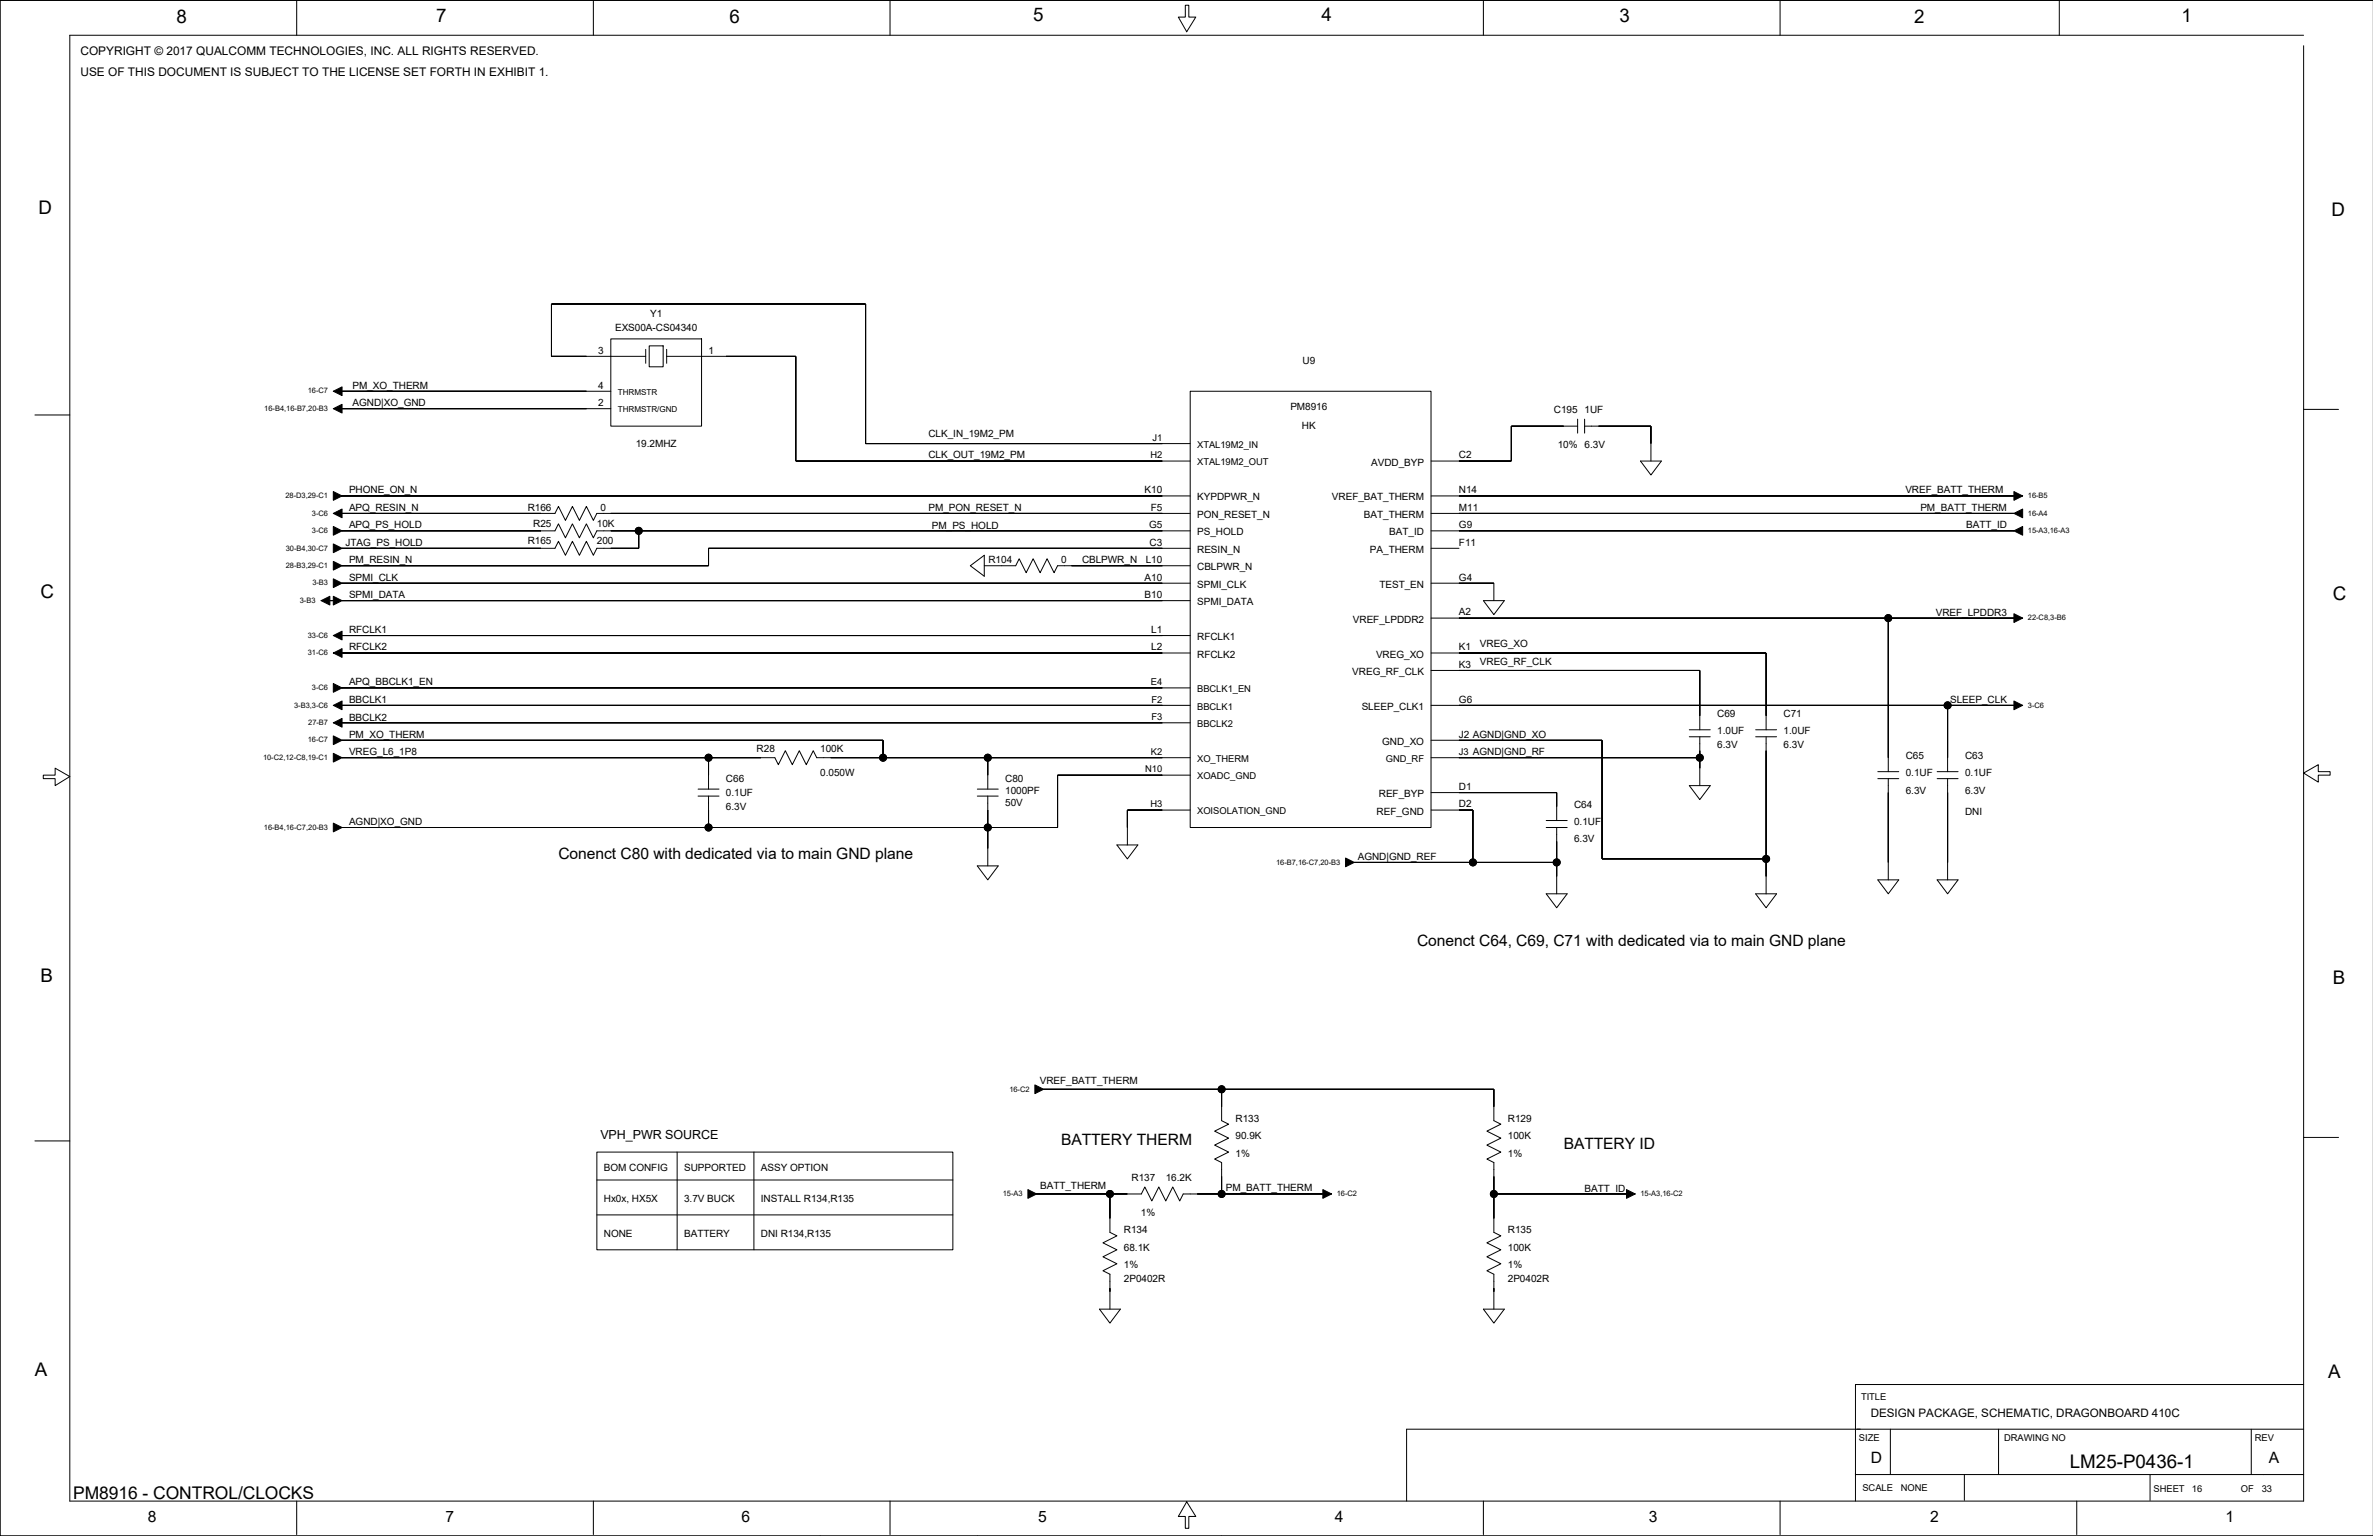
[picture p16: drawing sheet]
<svg xmlns="http://www.w3.org/2000/svg" width="863mm" height="559mm" viewBox="0 0 863 559" stroke-linecap="round" stroke-linejoin="round" font-family="sans-serif">
<defs><g id="words">
<g font-size="6.8">
<text x="64.2" y="8.2">8</text>
<text x="158.7" y="8">7</text>
<text x="265.4" y="8.2">6</text>
<text x="375.8" y="7.5">5</text>
<text x="480.7" y="7.5">4</text>
<text x="589.1" y="8">3</text>
<text x="696.3" y="8.2">2</text>
<text x="793.6" y="8">1</text>
<text x="14" y="77.8">D</text>
<text x="848.2" y="78.6">D</text>
<text x="14.7" y="217.5">C</text>
<text x="848.7" y="218.2">C</text>
<text x="14.7" y="357.1">B</text>
<text x="848.7" y="357.9">B</text>
<text x="12.7" y="500.6">A</text>
<text x="846.9" y="501.4">A</text>
<text x="753" y="533.9">LM25-P0436-1</text>
</g>
<text font-size="6.3" x="26.7" y="545.2">PM8916 - CONTROL/CLOCKS</text>
<g font-size="5.7">
<text x="203.2" y="312.5">Conenct C80 with dedicated via to main GND plane</text>
<text x="515.5" y="344.2">Conenct C64, C69, C71 with dedicated via to main GND plane</text>
<text x="386" y="416.6">BATTERY THERM</text>
<text x="568.8" y="417.8">BATTERY ID</text>
<text x="680.6" y="532.1">D</text>
<text x="825.3" y="532.1">A</text>
<text x="53.8" y="553.7">8</text>
<text x="162" y="553.7">7</text>
<text x="269.7" y="553.7">6</text>
<text x="377.6" y="553.7">5</text>
<text x="485.5" y="553.7">4</text>
<text x="599.8" y="553.7">3</text>
<text x="702.1" y="553.7">2</text>
<text x="809.6" y="553.7">1</text>
</g>
<text font-size="4.6" x="218.4" y="414.3">VPH_PWR SOURCE</text>
<g font-size="4.3">
<text x="29.3" y="20.1">COPYRIGHT © 2017 QUALCOMM TECHNOLOGIES, INC. ALL RIGHTS RESERVED.</text>
<text x="29.3" y="27.8">USE OF THIS DOCUMENT IS SUBJECT TO THE LICENSE SET FORTH IN EXHIBIT 1.</text>
</g>
<text font-size="4.2" x="680.5" y="515.6">DESIGN PACKAGE, SCHEMATIC, DRAGONBOARD 410C</text>
<g font-size="3.6">
<text x="236.5" y="115.5">Y1</text>
<text x="223.7" y="120.6">EXS00A-CS04340</text>
<text x="217.7" y="128.7">3</text>
<text x="257.8" y="128.7">1</text>
<text x="473.8" y="132.6">U9</text>
<text x="128.2" y="141.4">PM_XO_THERM</text>
<text x="217.7" y="141.4">4</text>
<text x="128.2" y="147.9">AGND|XO_GND</text>
<text x="217.7" y="147.7">2</text>
<text x="469.4" y="149.1">PM8916</text>
<text x="565.3" y="150.3">C195</text>
<text x="576.4" y="150.3">1UF</text>
<text x="337.7" y="159.2">CLK_IN_19M2_PM</text>
<text x="473.6" y="156.1">HK</text>
<text x="231.3" y="162.5">19.2MHZ</text>
<text x="337.7" y="166.8">CLK_OUT_19M2_PM</text>
<text x="530.7" y="166.8">C2</text>
<text x="566.7" y="163">10% 6.3V</text>
<text x="498.8" y="169.4">AVDD_BYP</text>
<text x="127" y="179.5">PHONE_ON_N</text>
<text x="416.4" y="179.5">K10</text>
<text x="530.7" y="179.5">N14</text>
<text x="693.1" y="179.5">VREF_BATT_THERM</text>
<text x="127" y="185.9">APQ_RESIN_N</text>
<text x="192" y="185.9">R166</text>
<text x="218.4" y="185.9">0</text>
<text x="337.7" y="185.9">PM_PON_RESET_N</text>
<text x="418.6" y="185.8">F5</text>
<text x="435.5" y="182.1">KYPDPWR_N</text>
<text x="484.5" y="182.1">VREF_BAT_THERM</text>
<text x="530.7" y="185.8">M11</text>
<text x="698.6" y="185.8">PM_BATT_THERM</text>
<text x="194" y="191.7">R25</text>
<text x="217.1" y="191.7">10K</text>
<text x="435.5" y="188.4">PON_RESET_N</text>
<text x="496.2" y="188.4">BAT_THERM</text>
<text x="127" y="192.2">APQ_PS_HOLD</text>
<text x="339" y="192.3">PM_PS_HOLD</text>
<text x="418" y="192.2">G5</text>
<text x="435.5" y="194.8">PS_HOLD</text>
<text x="505.4" y="194.8">BAT_ID</text>
<text x="530.7" y="192.2">G9</text>
<text x="715.3" y="192.2">BATT_ID</text>
<text x="125.7" y="198.6">JTAG_PS_HOLD</text>
<text x="192" y="198">R165</text>
<text x="217.1" y="198">200</text>
<text x="418.2" y="198.5">C3</text>
<text x="435.5" y="201.1">RESIN_N</text>
<text x="498.4" y="201.1">PA_THERM</text>
<text x="530.7" y="198.5">F11</text>
<text x="127" y="204.9">PM_RESIN_N</text>
<text x="359.6" y="204.9">R104</text>
<text x="386" y="204.9">0</text>
<text x="393.6" y="205">CBLPWR_N</text>
<text x="416.8" y="204.9">L10</text>
<text x="435.5" y="207.5">CBLPWR_N</text>
<text x="127" y="211.2">SPMI_CLK</text>
<text x="416.4" y="211.2">A10</text>
<text x="435.5" y="213.8">SPMI_CLK</text>
<text x="501.8" y="213.8">TEST_EN</text>
<text x="530.7" y="211.2">G4</text>
<text x="127" y="217.6">SPMI_DATA</text>
<text x="416.4" y="217.6">B10</text>
<text x="435.5" y="220.2">SPMI_DATA</text>
<text x="492.2" y="226.5">VREF_LPDDR2</text>
<text x="530.7" y="223.9">A2</text>
<text x="704.2" y="224">VREF_LPDDR3</text>
<text x="127" y="230.3">RFCLK1</text>
<text x="418.8" y="230.3">L1</text>
<text x="435.5" y="232.9">RFCLK1</text>
<text x="127" y="236.6">RFCLK2</text>
<text x="418.8" y="236.6">L2</text>
<text x="435.5" y="239.2">RFCLK2</text>
<text x="500.6" y="239.2">VREG_XO</text>
<text x="530.7" y="236.6">K1</text>
<text x="538.4" y="235.5">VREG_XO</text>
<text x="491.9" y="245.6">VREG_RF_CLK</text>
<text x="530.7" y="243">K3</text>
<text x="538.4" y="241.8">VREG_RF_CLK</text>
<text x="127" y="249.3">APQ_BBCLK1_EN</text>
<text x="127" y="255.8">BBCLK1</text>
<text x="530.7" y="255.7">G6</text>
<text x="709.4" y="255.8">SLEEP_CLK</text>
<text x="127" y="262.1">BBCLK2</text>
<text x="495.4" y="258.3">SLEEP_CLK1</text>
<text x="624.7" y="260.8">C69</text>
<text x="648.8" y="260.8">C71</text>
<text x="127" y="268.3">PM_XO_THERM</text>
<text x="530.7" y="268.3">J2 AGND|GND_XO</text>
<text x="624.7" y="267.2">1.0UF</text>
<text x="648.8" y="267.2">1.0UF</text>
<text x="127" y="274.7">VREG_L6_1P8</text>
<text x="275.3" y="273.5">R28</text>
<text x="298.4" y="273.5">100K</text>
<text x="502.8" y="271">GND_XO</text>
<text x="624.7" y="272.2">6.3V</text>
<text x="648.8" y="272.2">6.3V</text>
<text x="693.3" y="276">C65</text>
<text x="714.8" y="276">C63</text>
<text x="264.1" y="284.4">C66</text>
<text x="298.4" y="282.4">0.050W</text>
<text x="365.7" y="284.4">C80</text>
<text x="530.7" y="287.4">D1</text>
<text x="693.3" y="282.4">0.1UF</text>
<text x="714.8" y="282.4">0.1UF</text>
<text x="264.1" y="289.4">0.1UF</text>
<text x="365.7" y="288.7">1000PF</text>
<text x="365.7" y="293.2">50V</text>
<text x="501.6" y="290">REF_BYP</text>
<text x="530.7" y="293.7">D2</text>
<text x="572.6" y="293.8">C64</text>
<text x="693.3" y="288.7">6.3V</text>
<text x="714.8" y="288.7">6.3V</text>
<text x="264.1" y="294.5">6.3V</text>
<text x="500.8" y="296.4">REF_GND</text>
<text x="714.8" y="296.4">DNI</text>
<text x="127" y="300.2">AGND|XO_GND</text>
<text x="572.6" y="300.2">0.1UF</text>
<text x="572.6" y="306.2">6.3V</text>
<text x="493.9" y="312.9">AGND|GND_REF</text>
<text x="378.2" y="394.5">VREF_BATT_THERM</text>
<text x="449.5" y="408.1">R133</text>
<text x="548.5" y="408.1">R129</text>
<text x="449.5" y="414.4">90.9K</text>
<text x="548.5" y="414.4">100K</text>
<text x="219.7" y="425.9">BOM CONFIG</text>
<text x="248.9" y="425.9">SUPPORTED</text>
<text x="276.8" y="425.9">ASSY OPTION</text>
<text x="449.5" y="420.8">1%</text>
<text x="548.5" y="420.8">1%</text>
<text x="411.6" y="429.7">R137</text>
<text x="424.1" y="429.7">16.2K</text>
<text x="219.7" y="437.3">Hx0x, HX5X</text>
<text x="248.9" y="437.3">3.7V BUCK</text>
<text x="276.8" y="437.3">INSTALL R134,R135</text>
<text x="378.4" y="432.5">BATT_THERM</text>
<text x="445.9" y="433.4">PM_BATT_THERM</text>
<text x="576.4" y="433.5">BATT_ID</text>
<text x="415" y="442.4">1%</text>
<text x="408.8" y="448.7">R134</text>
<text x="548.5" y="448.7">R135</text>
<text x="219.7" y="450">NONE</text>
<text x="248.9" y="450">BATTERY</text>
<text x="276.8" y="450">DNI R134,R135</text>
<text x="408.8" y="455.1">68.1K</text>
<text x="548.5" y="455.1">100K</text>
<text x="408.8" y="461.4">1%</text>
<text x="548.5" y="461.4">1%</text>
<text x="408.8" y="466.6">2P0402R</text>
<text x="548.5" y="466.6">2P0402R</text>
</g>
<g font-size="3.4">
<text x="419.2" y="160.4">J1</text>
<text x="418.5" y="166.8">H2</text>
<text x="435.5" y="162.9">XTAL19M2_IN</text>
<text x="435.5" y="169.3">XTAL19M2_OUT</text>
<text x="418.7" y="249.3">E4</text>
<text x="435.5" y="251.8">BBCLK1_EN</text>
<text x="418.9" y="255.6">F2</text>
<text x="418.9" y="262">F3</text>
<text x="435.5" y="258.2">BBCLK1</text>
<text x="435.5" y="264.5">BBCLK2</text>
<text x="418.7" y="274.7">K2</text>
<text x="530.7" y="274.7">J3 AGND|GND_RF</text>
<text x="416.6" y="281">N10</text>
<text x="435.5" y="277.2">XO_THERM</text>
<text x="504.1" y="277.2">GND_RF</text>
<text x="435.5" y="283.6">XOADC_GND</text>
<text x="418.5" y="293.7">H3</text>
<text x="435.5" y="296.3">XOISOLATION_GND</text>
<text x="677" y="509.3">TITLE</text>
<text x="676.2" y="524.3">SIZE</text>
<text x="729.1" y="524.3">DRAWING NO</text>
<text x="820.2" y="524.3">REV</text>
<text x="677.5" y="542.6">SCALE</text>
<text x="691.4" y="542.6">NONE</text>
<text x="783.4" y="542.8">SHEET</text>
<text x="797.4" y="542.8">16</text>
<text x="815.2" y="542.8">OF</text>
<text x="822.8" y="542.8">33</text>
</g>
<g font-size="3">
<text x="224.7" y="143.7">THRMSTR</text>
<text x="224.7" y="150">THRMSTR/GND</text>
</g>
<g font-size="2.7">
<text x="112" y="143.1">16-C7</text>
<text x="96.1" y="149.5">16-B4,16-B7,20-B3</text>
<text x="103.8" y="181.2">28-D3,29-C1</text>
<text x="737.7" y="181.2">16-B5</text>
<text x="113.5" y="187.6">3-C6</text>
<text x="737.7" y="187.6">16-A4</text>
<text x="113.5" y="193.9">3-C6</text>
<text x="737.7" y="193.9">15-A3,16-A3</text>
<text x="104" y="200.3">30-B4,30-C7</text>
<text x="104" y="206.6">28-B3,29-C1</text>
<text x="113.6" y="213">3-B3</text>
<text x="109.1" y="219.3">3-B3</text>
<text x="737.7" y="225.7">22-C8,3-B6</text>
<text x="112" y="232">33-C6</text>
<text x="112" y="238.4">31-C6</text>
<text x="113.5" y="251.1">3-C6</text>
<text x="107" y="257.4">3-B3,3-C6</text>
<text x="737.7" y="257.4">3-C6</text>
<text x="112.1" y="263.8">27-B7</text>
<text x="112" y="270.1">16-C7</text>
<text x="95.7" y="276.5">10-C2,12-C8,19-C1</text>
<text x="96" y="301.9">16-B4,16-C7,20-B3</text>
<text x="464.2" y="314.6">16-B7,16-C7,20-B3</text>
<text x="367.2" y="397.1">16-C2</text>
<text x="364.8" y="435.2">15-A3</text>
<text x="486.3" y="435.2">16-C2</text>
<text x="596.8" y="435.2">15-A3,16-C2</text>
</g>
</g></defs>
<g fill="none" stroke="#000" stroke-width=".36">
<path d="M107.9 .1v12.7M215.9 .1v12.7M323.8 .1v12.7M431.2 1.9h1.3v4.3h2.5l-3.3 5.4-3-5.4h2.5zM539.6 .1v12.7M647.6 .1v12.7M749.1 .1v12.7M838 12.8h-812.6v533.3h812.6v-529.5M222.2 123.3h33v31.7h-33zM234.9 129.6h-34.3v-19h114.3v50.8h118.1M234.9 127.1v5.1M236.2 125.8h5v7.6h-5z"/>
<path d="M242.5 127.1v5.1M242.5 129.6h47v38.1h143.5M12.7 151h12.7M124.4 142.3h97.8M124.4 148.7h97.8M124.4 148.7h.1M124.4 142.3h.1M433 142.3h87.6v158.7h-87.6zM573.9 152.5v5.1M573.9 155h-24.1v12.7h-29.2M576.4 155h24.2v12.7M576.4 152.5v5.1"/>
<path d="M838 148.9h12.7M596.8 167.7h7.6l-3.8 5.1zM124.4 180.4h308.6M124.4 193.1h77.5l1.3-2.5 2.5 5.1 2.5-5.1 2.6 5.1 2.5-5.1 2.6 5.1 1.2-2.6h215.9M124.4 186.8h77.5l1.3-2.6 2.5 5.1 2.5-5.1 2.6 5.1 2.5-5.1 2.6 5.1 1.2-2.5h215.9M124.4 180.4h.1M124.4 199.5h.1M124.4 193.1h.1M124.4 186.8h.1M232.4 193.1v6.4h-15.3l-1.2 2.5-2.6-5.1-2.5 5.1-2.6-5.1-2.5 5.1-2.5-5.1-1.3 2.6h-77.5M433 199.5h-175.2v6.3h-133.4M520.6 180.4h212"/>
<path d="M520.6 186.8h212M520.6 193.1h212M520.6 199.5h10.1M732.6 180.4h.1M732.6 193.1h.1M732.6 186.8h.1M120 218.5h3.2M124.4 218.5h308.6M124.4 212.2h308.6M124.4 205.8h.1M124.4 212.2h.1M124.4 218.5h.1"/>
<path d="M353 205.8l5.1-3.8v7.6zM358.1 205.8h11.4l1.3-2.5 2.5 5.1 2.5-5.1 2.6 5.1 2.5-5.1 2.6 5.1 1.2-2.6h48.3M364.4 205.8h.1M520.6 212.2h22.8v6.3M539.6 218.5h7.6l-3.8 5.1zM124.4 237.6h308.6M124.4 231.2h308.6M124.4 237.6h.1M124.4 231.2h.1M520.6 237.6h121.9v27.9M520.6 224.9h212M686.9 224.9v55.8"/>
<path d="M732.6 224.9h.1M124.4 250.3h308.6M124.4 256.6h308.6M124.4 250.3h.1M124.4 256.6h.1M520.6 256.6h212M520.6 243.9h97.7v21.6M708.5 256.6v24.1M732.6 256.6h.1M124.4 269.3h196.8v6.4M124.4 263h308.6M124.4 269.3h.1"/>
<path d="M124.4 275.7h.1M124.4 263h.1M124.4 275.7h157.5l1.2 2.5 2.6-5.1 2.5 5.1 2.6-5.1 2.5 5.1 2.5-5.1 1.3 2.6h135.9M257.8 275.7v11.4M359.3 275.7v11.4M520.6 269.3h62.2v43.2h59.7M520.6 275.7h97.7M614.5 268h7.7M614.5 265.5h7.7M618.3 268v17.8M638.7 268h7.6M638.7 265.5h7.6"/>
<path d="M642.5 268v57.2M15.7 282h4.4v-2.5l5.3 3-5.3 3.3v-2.5h-4.4zM253.9 289.6h7.7M253.9 287.1h7.7M257.8 289.6v11.4M355.5 289.6h7.6M355.5 287.1h7.6M359.3 289.6v25.4M433 282h-48.3v19h-260.3M433 294.7h-22.9v12.7M520.6 288.4h45.7v10.1M520.6 294.7h15.2v19"/>
<path d="M562.5 298.5h7.6M614.5 285.8h7.7l-3.9 5.1zM683.1 283.3h7.6M683.1 280.7h7.6M686.9 283.3v36.8M704.7 283.3h7.6M704.7 280.7h7.6M708.5 283.3v36.8M838 281.2l5.3-3v2.5h4.4v1.3h-4.4v2.5zM124.4 301h.1M355.5 315h7.6l-3.8 5.1zM406.3 307.4h7.6l-3.8 5.1z"/>
<path d="M492.6 313.7h73.7M492.6 313.7h.1M562.5 301h7.6M566.3 301v24.2M562.5 325.2h7.6l-3.8 5.1zM638.7 325.2h7.6l-3.8 5.1zM683.1 320.1h7.6l-3.8 5.1zM704.7 320.1h7.6l-3.8 5.1zM379.6 396.3h163.8v11.4l2.6 1.3-5.1 2.5 5.1 2.6-5.1 2.5 5.1 2.5-5.1 2.6 2.5 1.2v25.4l2.6 1.3-5.1 2.5 5.1 2.6-5.1 2.5 5.1 2.6-5.1 2.5 2.5 1.3v12.7M379.6 396.3h.1M444.4 396.3v11.4l2.5 1.3-5 2.5 5 2.6-5 2.5 5 2.5-5 2.6 2.5 1.2v11.5M12.7 415.1h12.7"/>
<path d="M217.1 419.1h129.5v35.6h-129.5zM246.3 419.1v35.6M274.3 419.1v35.6M838 413.8h12.7M217.1 429.3h129.5M377.1 434.4h38.1l1.3-2.6 2.5 5.1 2.5-5.1 2.6 5.1 2.5-5.1 2.6 5.1 1.2-2.5h50.8M377.1 434.4h.1M403.8 434.4v13.9l2.5 1.3-5.1 2.5 5.1 2.6-5.1 2.5 5.1 2.6-5.1 2.5 2.6 1.3v12.7M481.2 434.4h.1M543.4 434.4h48.3M591.7 434.4h.1M217.1 442h129.5"/>
<path d="M400 476.3h7.6l-3.8 5zM539.6 476.3h7.6l-3.8 5zM687.7 519.9v16.6M727 519.9v16.6M819 519.9v16.6M838 503.7h-163v42.4M838 519.9h-326.3v26.2M675 536.5h163M714.6 536.5v9.3M782.1 536.5v9.3M107.9 546.1v12.2M215.9 546.1v12.2"/>
<path d="M298.4 558.8h.1M323.8 546.1v12.2M355.5 558.8h.1M431.7 546.4l3.3 5.3h-2.5v4.3h-1.3v-4.3h-2.5zM444.4 558.8h.1M539.6 546.1v12.2M539.6 558.8h.1M647.6 546.1v12.2M755.5 546.1v12.2M863.3 558.8h-863.3v-558.7h863.3h-863.3v558.7"/>
<circle cx="232.4" cy="193.1" r="1.27"/>
<circle cx="686.9" cy="224.9" r="1.27"/>
<circle cx="708.5" cy="256.6" r="1.27"/>
<circle cx="257.8" cy="275.7" r="1.27"/>
<circle cx="321.2" cy="275.7" r="1.27"/>
<circle cx="359.3" cy="275.7" r="1.27"/>
<circle cx="618.3" cy="275.7" r="1.27"/>
<circle cx="257.8" cy="301" r="1.27"/>
<circle cx="359.3" cy="301" r="1.27"/>
<circle cx="535.8" cy="313.7" r="1.27"/>
<circle cx="566.3" cy="313.7" r="1.27"/>
<circle cx="642.5" cy="312.5" r="1.27"/>
<circle cx="444.4" cy="396.3" r="1.27"/>
<circle cx="403.8" cy="434.4" r="1.27"/>
<circle cx="444.4" cy="434.4" r="1.27"/>
<circle cx="543.4" cy="434.4" r="1.27"/>
</g>
<g fill="#000" stroke="#000" stroke-width=".36">
<path d="M200.6 110.6v19z" fill-rule="evenodd"/>
<path d="M314.9 110.6v50.8z" fill-rule="evenodd"/>
<path d="M200.6 110.6h114.3z" fill-rule="evenodd"/>
<path d="M200.6 129.6h12.7z" fill-rule="evenodd"/>
<path d="M264.1 129.6h25.4z" fill-rule="evenodd"/>
<path d="M289.5 129.6v38.1z" fill-rule="evenodd"/>
<path d="M121.3 148.7l3.1-1.6v3.2z" fill-rule="evenodd"/>
<path d="M121.3 142.3l3.1-1.6v3.2z" fill-rule="evenodd"/>
<path d="M124.4 142.3h88.9z" fill-rule="evenodd"/>
<path d="M124.4 148.7h88.9z" fill-rule="evenodd"/>
<path d="M549.8 155v12.7z" fill-rule="evenodd"/>
<path d="M549.8 155h19z" fill-rule="evenodd"/>
<path d="M600.6 155v6.4z" fill-rule="evenodd"/>
<path d="M581.5 155h19.1z" fill-rule="evenodd"/>
<path d="M289.5 167.7h133.3z" fill-rule="evenodd"/>
<path d="M314.9 161.4h107.9z" fill-rule="evenodd"/>
<path d="M530.7 167.7h19.1z" fill-rule="evenodd"/>
<path d="M121.3 186.8l3.1-1.6v3.2z" fill-rule="evenodd"/>
<path d="M121.3 178.8l3.1 1.6-3.1 1.6z" fill-rule="evenodd"/>
<path d="M121.3 197.9l3.1 1.6-3.1 1.6z" fill-rule="evenodd"/>
<path d="M121.3 191.5l3.1 1.6-3.1 1.6z" fill-rule="evenodd"/>
<path d="M124.4 193.1h72.4z" fill-rule="evenodd"/>
<path d="M124.4 199.5h72.4z" fill-rule="evenodd"/>
<path d="M124.4 186.8h72.4z" fill-rule="evenodd"/>
<path d="M222.2 193.1h10.2z" fill-rule="evenodd"/>
<path d="M222.2 199.5h10.2z" fill-rule="evenodd"/>
<path d="M232.4 193.1v6.4z" fill-rule="evenodd"/>
<path d="M257.8 199.5v6.3z" fill-rule="evenodd"/>
<path d="M257.8 199.5h165z" fill-rule="evenodd"/>
<path d="M124.4 180.4h298.4z" fill-rule="evenodd"/>
<path d="M232.4 193.1h190.4z" fill-rule="evenodd"/>
<path d="M222.2 186.8h200.6z" fill-rule="evenodd"/>
<path d="M530.7 180.4h201.9z" fill-rule="evenodd"/>
<path d="M530.7 186.8h201.9z" fill-rule="evenodd"/>
<path d="M530.7 193.1h201.9z" fill-rule="evenodd"/>
<path d="M732.6 193.1l3.2-1.6v3.2z" fill-rule="evenodd"/>
<path d="M732.6 186.8l3.2-1.6v3.2z" fill-rule="evenodd"/>
<path d="M732.6 178.8l3.2 1.6-3.2 1.6z" fill-rule="evenodd"/>
<path d="M116.8 218.5l3.2-1.6v3.2z" fill-rule="evenodd"/>
<path d="M121.3 204.2l3.1 1.6-3.1 1.6z" fill-rule="evenodd"/>
<path d="M121.3 210.6l3.1 1.6-3.1 1.6z" fill-rule="evenodd"/>
<path d="M121.3 216.9l3.1 1.6-3.1 1.6z" fill-rule="evenodd"/>
<path d="M124.4 205.8h133.4z" fill-rule="evenodd"/>
<path d="M124.4 218.5h298.4z" fill-rule="evenodd"/>
<path d="M124.4 212.2h298.4z" fill-rule="evenodd"/>
<path d="M389.8 205.8h33z" fill-rule="evenodd"/>
<path d="M530.7 212.2h12.7z" fill-rule="evenodd"/>
<path d="M121.3 237.6l3.1-1.6v3.1z" fill-rule="evenodd"/>
<path d="M121.3 231.2l3.1-1.6v3.2z" fill-rule="evenodd"/>
<path d="M124.4 237.6h298.4z" fill-rule="evenodd"/>
<path d="M124.4 231.2h298.4z" fill-rule="evenodd"/>
<path d="M642.5 237.6v22.8z" fill-rule="evenodd"/>
<path d="M530.7 237.6h111.8z" fill-rule="evenodd"/>
<path d="M686.9 224.9v50.8z" fill-rule="evenodd"/>
<path d="M530.7 224.9h156.2z" fill-rule="evenodd"/>
<path d="M686.9 224.9h45.7z" fill-rule="evenodd"/>
<path d="M732.6 223.3l3.2 1.6-3.2 1.6z" fill-rule="evenodd"/>
<path d="M121.3 256.6l3.1-1.6v3.2z" fill-rule="evenodd"/>
<path d="M121.3 248.7l3.1 1.6-3.1 1.5z" fill-rule="evenodd"/>
<path d="M124.4 250.3h298.4z" fill-rule="evenodd"/>
<path d="M124.4 256.6h298.4z" fill-rule="evenodd"/>
<path d="M618.3 243.9v16.5z" fill-rule="evenodd"/>
<path d="M530.7 243.9h87.6z" fill-rule="evenodd"/>
<path d="M708.5 256.6v19.1z" fill-rule="evenodd"/>
<path d="M530.7 256.6h177.8z" fill-rule="evenodd"/>
<path d="M708.5 256.6h24.1z" fill-rule="evenodd"/>
<path d="M732.6 255l3.2 1.6-3.2 1.6z" fill-rule="evenodd"/>
<path d="M121.3 263l3.1-1.6v3.1z" fill-rule="evenodd"/>
<path d="M121.3 267.7l3.1 1.6-3.1 1.6z" fill-rule="evenodd"/>
<path d="M121.3 274.1l3.1 1.6-3.1 1.5z" fill-rule="evenodd"/>
<path d="M257.8 275.7v6.3z" fill-rule="evenodd"/>
<path d="M124.4 275.7h133.4z" fill-rule="evenodd"/>
<path d="M257.8 275.7h19z" fill-rule="evenodd"/>
<path d="M302.2 275.7h19z" fill-rule="evenodd"/>
<path d="M124.4 269.3h196.8z" fill-rule="evenodd"/>
<path d="M321.2 269.3v6.4z" fill-rule="evenodd"/>
<path d="M321.2 275.7h38.1z" fill-rule="evenodd"/>
<path d="M359.3 275.7v6.3z" fill-rule="evenodd"/>
<path d="M359.3 275.7h63.5z" fill-rule="evenodd"/>
<path d="M124.4 263h298.4z" fill-rule="evenodd"/>
<path d="M582.8 269.3v43.2z" fill-rule="evenodd"/>
<path d="M530.7 269.3h52.1z" fill-rule="evenodd"/>
<path d="M618.3 275.7v3.8z" fill-rule="evenodd"/>
<path d="M618.3 273.1v2.6z" fill-rule="evenodd"/>
<path d="M530.7 275.7h87.6z" fill-rule="evenodd"/>
<path d="M642.5 273.1v39.4z" fill-rule="evenodd"/>
<path d="M257.8 294.7v6.3z" fill-rule="evenodd"/>
<path d="M359.3 294.7v6.3z" fill-rule="evenodd"/>
<path d="M384.7 282v19z" fill-rule="evenodd"/>
<path d="M410.1 294.7v6.3z" fill-rule="evenodd"/>
<path d="M410.1 294.7h12.7z" fill-rule="evenodd"/>
<path d="M384.7 282h38.1z" fill-rule="evenodd"/>
<path d="M530.7 294.7h5.1z" fill-rule="evenodd"/>
<path d="M535.8 294.7v19z" fill-rule="evenodd"/>
<path d="M566.3 288.4v5z" fill-rule="evenodd"/>
<path d="M530.7 288.4h35.6z" fill-rule="evenodd"/>
<path d="M686.9 288.4v25.3z" fill-rule="evenodd"/>
<path d="M708.5 288.4v25.3z" fill-rule="evenodd"/>
<path d="M121.3 299.5l3.1 1.5-3.1 1.6z" fill-rule="evenodd"/>
<path d="M124.4 301h133.4z" fill-rule="evenodd"/>
<path d="M359.3 301v7.7z" fill-rule="evenodd"/>
<path d="M257.8 301h101.5z" fill-rule="evenodd"/>
<path d="M359.3 301h25.4z" fill-rule="evenodd"/>
<path d="M489.5 312.2l3.1 1.5-3.1 1.6z" fill-rule="evenodd"/>
<path d="M492.6 313.7h43.2z" fill-rule="evenodd"/>
<path d="M566.3 306.1v7.6z" fill-rule="evenodd"/>
<path d="M566.3 313.7v5.1z" fill-rule="evenodd"/>
<path d="M535.8 313.7h30.5z" fill-rule="evenodd"/>
<path d="M642.5 312.5v6.3z" fill-rule="evenodd"/>
<path d="M582.8 312.5h59.7z" fill-rule="evenodd"/>
<path d="M376.5 394.7l3.1 1.6-3.1 1.6z" fill-rule="evenodd"/>
<path d="M379.6 396.3h64.8z" fill-rule="evenodd"/>
<path d="M444.4 396.3v6.3z" fill-rule="evenodd"/>
<path d="M543.4 396.3v6.3z" fill-rule="evenodd"/>
<path d="M444.4 396.3h99z" fill-rule="evenodd"/>
<path d="M373.9 432.8l3.2 1.6-3.2 1.6z" fill-rule="evenodd"/>
<path d="M403.8 434.4v8.9z" fill-rule="evenodd"/>
<path d="M377.1 434.4h26.7z" fill-rule="evenodd"/>
<path d="M403.8 434.4h6.3z" fill-rule="evenodd"/>
<path d="M435.5 434.4h8.9z" fill-rule="evenodd"/>
<path d="M444.4 428v6.4z" fill-rule="evenodd"/>
<path d="M444.4 434.4h36.8z" fill-rule="evenodd"/>
<path d="M481.2 432.8l3.2 1.6-3.2 1.6z" fill-rule="evenodd"/>
<path d="M543.4 434.4v8.9z" fill-rule="evenodd"/>
<path d="M543.4 428v6.4z" fill-rule="evenodd"/>
<path d="M543.4 434.4h48.3z" fill-rule="evenodd"/>
<path d="M591.7 432.8l3.2 1.6-3.2 1.6z" fill-rule="evenodd"/>
<path d="M403.8 468.7v1.2z" fill-rule="evenodd"/>
<path d="M543.4 468.7v1.2z" fill-rule="evenodd"/>
<circle cx="232.4" cy="193.1" r="1.27"/>
<circle cx="686.9" cy="224.9" r="1.27"/>
<circle cx="708.5" cy="256.6" r="1.27"/>
<circle cx="257.8" cy="275.7" r="1.27"/>
<circle cx="321.2" cy="275.7" r="1.27"/>
<circle cx="359.3" cy="275.7" r="1.27"/>
<circle cx="618.3" cy="275.7" r="1.27"/>
<circle cx="257.8" cy="301" r="1.27"/>
<circle cx="359.3" cy="301" r="1.27"/>
<circle cx="535.8" cy="313.7" r="1.27"/>
<circle cx="566.3" cy="313.7" r="1.27"/>
<circle cx="642.5" cy="312.5" r="1.27"/>
<circle cx="444.4" cy="396.3" r="1.27"/>
<circle cx="403.8" cy="434.4" r="1.27"/>
<circle cx="444.4" cy="434.4" r="1.27"/>
<circle cx="543.4" cy="434.4" r="1.27"/>
</g>
<use href="#words"/>
</svg>
